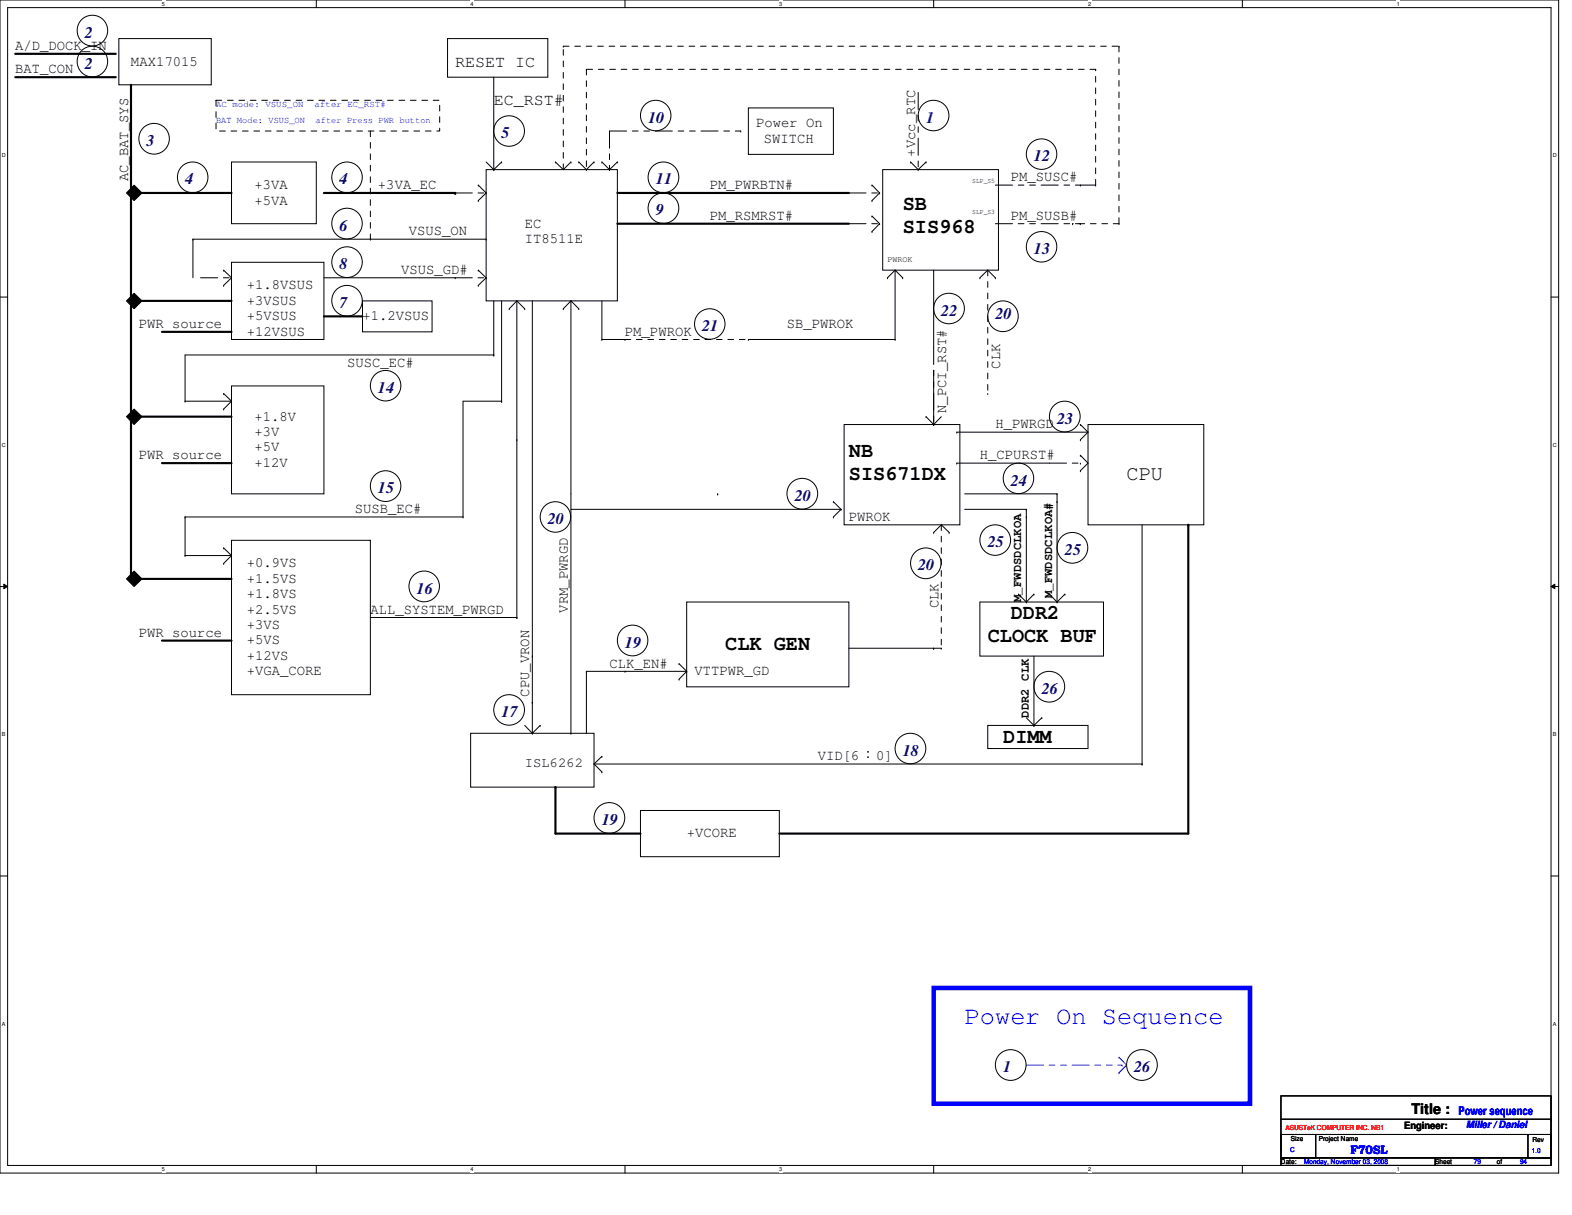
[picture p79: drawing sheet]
<svg xmlns="http://www.w3.org/2000/svg" width="279mm" height="216mm" viewBox="0 0 279 216" stroke-linecap="round" stroke-linejoin="round" font-family="sans-serif">
<defs><g id="words">
<text font-size="4.5" fill="#00f" x="171.4" y="181.9">Power On Sequence</text>
<g font-size="3.7">
<text x="160.4" y="37.3">SB</text>
<text x="160.4" y="41.5">SIS968</text>
<text x="150.9" y="81.2">NB</text>
<text x="150.9" y="85.3">SIS671DX</text>
<text x="200.2" y="85.3">CPU</text>
<text x="179.7" y="110">DDR2</text>
<text x="128.9" y="115.5">CLK GEN</text>
<text x="175.6" y="114.1">CLOCK BUF</text>
<text x="178.3" y="132">DIMM</text>
</g>
<g font-size="2.9" fill="#000080">
<text x="15.1" y="6.7">2</text>
<text x="15.1" y="12.2">2</text>
<text x="115.2" y="21.8">10</text>
<text x="26" y="25.9">3</text>
<text x="89.2" y="24.6">5</text>
<text x="183.8" y="28.7">12</text>
<text x="32.9" y="32.8">4</text>
<text x="60.3" y="32.8">4</text>
<text x="116.6" y="32.8">11</text>
<text x="60.3" y="41">6</text>
<text x="116.6" y="38.3">9</text>
<text x="60.3" y="47.9">8</text>
<text x="183.8" y="45.1">13</text>
<text x="60.3" y="54.7">7</text>
<text x="124.8" y="58.8">21</text>
<text x="167.3" y="56.1">22</text>
<text x="176.9" y="56.8">20</text>
<text x="67.2" y="69.8">14</text>
<text x="187.9" y="75.3">23</text>
<text x="67.2" y="87.6">15</text>
<text x="141.3" y="89">20</text>
<text x="179.7" y="86.3">24</text>
<text x="97.4" y="93.1">20</text>
<text x="163.2" y="101.3">20</text>
<text x="175.6" y="97.2">25</text>
<text x="189.3" y="98.6">25</text>
<text x="74" y="105.5">16</text>
<text x="111.1" y="115.1">19</text>
<text x="185.2" y="123.3">26</text>
<text x="89.2" y="127.4">17</text>
<text x="160.4" y="134.3">18</text>
<text x="107" y="146.6">19</text>
<text x="178.3" y="190.5">1</text>
<text x="201.6" y="190.5">26</text>
</g>
<g font-size="2.9">
<text x="80.9" y="11.9">RESET IC</text>
<text x="87.8" y="18.7">EC_RST#</text>
</g>
<text font-size="2.9" fill="#0000a0" x="164.6" y="21.8">1</text>
<g font-size="2.6">
<text x="2.7" y="8.9">A/D_DOCK_IN</text>
<text x="23.3" y="11.6">MAX17015</text>
<text x="2.7" y="13">BAT_CON</text>
<text x="134.4" y="22.6">Power On</text>
<text x="135.8" y="25.4">SWITCH</text>
<text x="162.6" y="27.8" transform="rotate(-90 162.6 27.8)">+Vcc_RTC</text>
<text x="22.8" y="32.2" transform="rotate(-90 22.8 32.2)">AC_BAT_SYS</text>
<text x="45.3" y="33.6">+3VA</text>
<text x="67.2" y="33.6">+3VA_EC</text>
<text x="126.2" y="33.6">PM_PWRBTN#</text>
<text x="179.7" y="32.2">PM_SUSC#</text>
<text x="45.3" y="36.4">+5VA</text>
<text x="72.7" y="41.8">VSUS_ON</text>
<text x="93.3" y="40.5">EC</text>
<text x="126.2" y="39.1">PM_RSMRST#</text>
<text x="179.7" y="39.1">PM_SUSB#</text>
<text x="93.3" y="43.3">IT8511E</text>
<text x="43.9" y="51.4">+1.8VSUS</text>
<text x="71.3" y="48.7">VSUS_GD#</text>
<text x="24.7" y="58.3">PWR source</text>
<text x="43.9" y="54.2">+3VSUS</text>
<text x="43.9" y="56.9">+5VSUS</text>
<text x="43.9" y="59.6">+12VSUS</text>
<text x="64.4" y="56.9">+1.2VSUS</text>
<text x="111.1" y="59.6">PM_PWROK</text>
<text x="139.9" y="58.3">SB_PWROK</text>
<text x="61.7" y="65.2">SUSC_EC#</text>
<text x="177.8" y="65.5" transform="rotate(-90 177.8 65.5)">CLK</text>
<text x="45.3" y="74.8">+1.8V</text>
<text x="45.3" y="77.5">+3V</text>
<text x="168.1" y="73.4" transform="rotate(-90 168.1 73.4)">N_PCI_RST#</text>
<text x="176.9" y="76.1">H_PWRGD</text>
<text x="24.7" y="81.6">PWR source</text>
<text x="45.3" y="80.2">+5V</text>
<text x="45.3" y="83">+12V</text>
<text x="174.2" y="81.6">H_CPURST#</text>
<text x="63.1" y="91.2">SUSB_EC#</text>
<text x="150.9" y="92.6">PWROK</text>
<text x="43.9" y="100.8">+0.9VS</text>
<text x="43.9" y="106.3">+1.8VS</text>
<text x="43.9" y="103.5">+1.5VS</text>
<text x="24.7" y="113.2">PWR source</text>
<text x="43.9" y="111.8">+3VS</text>
<text x="43.9" y="109.1">+2.5VS</text>
<text x="65.8" y="109.1">ALL_SYSTEM_PWRGD</text>
<text x="100.9" y="108.9" transform="rotate(-90 100.9 108.9)">VRM_PWRGD</text>
<text x="166.8" y="108.1" transform="rotate(-90 166.8 108.1)">CLK</text>
<text x="43.9" y="117.3">+12VS</text>
<text x="43.9" y="114.5">+5VS</text>
<text x="108.3" y="118.7">CLK_EN#</text>
<text x="43.9" y="120">+VGA_CORE</text>
<text x="94.1" y="123.8" transform="rotate(-90 94.1 123.8)">CPU_VRON</text>
<text x="123.4" y="120">VTTPWR_GD</text>
<text x="145.4" y="135.1">VID[6：0]</text>
<text x="122" y="148.8">+VCORE</text>
<text x="250.9" y="197.9">Title :</text>
</g>
<text font-size="2.5" x="93.3" y="136.4">ISL6262</text>
<g font-size="2.2">
<text x="181.5" y="107" transform="rotate(-90 181.5 107)">M_FWDSDCLKOA</text>
<text x="187" y="106.3" transform="rotate(-90 187 106.3)">M_FWDSDCLKOA#</text>
<text x="182.9" y="127.6" transform="rotate(-90 182.9 127.6)">DDR2 CLK</text>
</g>
<g font-size="2.2" fill="#00f">
<text x="259.2" y="198.2">Power sequence</text>
<text x="240" y="205">F70SL</text>
</g>
<text font-size="1.8" x="249.6" y="200.5">Engineer:</text>
<text font-size="1.8" fill="#00f" x="260.6" y="200.5">Miller / Daniel</text>
<g font-size="1.6" fill="#00f">
<text x="38.4" y="19.1">AC mode: VSUS_ON</text>
<text x="38.4" y="21.8">BAT Mode: VSUS_ON</text>
<text x="55.9" y="19.1">after EC_RST#</text>
<text x="56.1" y="21.8">after Press PWR button</text>
</g>
<text font-size="1.5" x="157.7" y="46.5">PWROK</text>
<g font-size="1.2">
<text x="172.8" y="32.6">SLP_S5</text>
<text x="172.8" y="38">SLP_S3</text>
<text x="229.4" y="202.7">Size</text>
<text x="234.4" y="202.7">Project Name</text>
<text x="272.4" y="202.9">Rev</text>
<text x="227.7" y="206.9">Date:</text>
<text x="255.1" y="206.9">Sheet</text>
<text x="266.1" y="206.9">of</text>
</g>
<text font-size="1.2" fill="#f00" x="228.5" y="200.8">ASUSTeK COMPUTER INC. NB1</text>
<g font-size="1.2" fill="#00f">
<text x="229.3" y="204.7">C</text>
<text x="231.8" y="206.9">Monday, November 03, 2008</text>
<text x="262" y="206.9">79</text>
<text x="270.2" y="206.9">94</text>
<text x="272.2" y="204.8">1.0</text>
</g>
<g font-size="1">
<text x="28.8" y="1">5</text>
<text x="83.7" y="1">4</text>
<text x="138.5" y="1">3</text>
<text x="193.4" y="1">2</text>
<text x="248.2" y="1">1</text>
<text x=".3" y="27.9">D</text>
<text x="276" y="27.9">D</text>
<text x=".3" y="79.4">C</text>
<text x="276" y="79.4">C</text>
<text x=".3" y="130.8">B</text>
<text x="276" y="130.8">B</text>
<text x=".3" y="182.2">A</text>
<text x="276" y="182.2">A</text>
<text x="28.8" y="208.1">5</text>
<text x="83.7" y="208.1">4</text>
<text x="138.5" y="208.1">3</text>
<text x="193.4" y="208.1">2</text>
<text x="248.2" y="208.1">1</text>
</g>
</g></defs>
<path d="M0 0h277v208.4h-277zM1.4 1.4h274.3v205.7h-274.3z" fill="none" stroke="#000" stroke-width=".18"/>
<g fill="#fff">
<path d="M28.8 .1h.5v1.1h-.5z"/>
<path d="M28.8 207.2h.5v1.1h-.5z"/>
</g>
<path d="M56.2 0v1.4M56.2 207.1v1.3" fill="none" stroke="#000" stroke-width=".18"/>
<g fill="#fff">
<path d="M83.7 .1h.5v1.1h-.5z"/>
<path d="M83.7 207.2h.5v1.1h-.5z"/>
</g>
<path d="M111.1 0v1.4M111.1 207.1v1.3" fill="none" stroke="#000" stroke-width=".18"/>
<g fill="#fff">
<path d="M138.5 .1h.6v1.1h-.6z"/>
<path d="M138.5 207.2h.6v1.1h-.6z"/>
</g>
<path d="M165.9 0v1.4M165.9 207.1v1.3" fill="none" stroke="#000" stroke-width=".18"/>
<g fill="#fff">
<path d="M193.4 .1h.5v1.1h-.5z"/>
<path d="M193.4 207.2h.5v1.1h-.5z"/>
</g>
<path d="M220.8 0v1.4M220.8 207.1v1.3" fill="none" stroke="#000" stroke-width=".18"/>
<g fill="#fff">
<path d="M248.2 .1h.6v1.1h-.6z"/>
<path d="M248.2 207.2h.6v1.1h-.6z"/>
<path d="M.3 27.1h.8v1.1h-.8z"/>
<path d="M276 27.1h.7v1.1h-.7z"/>
<path d="M.3 78.5h.8v1.1h-.8z"/>
<path d="M276 78.5h.7v1.1h-.7z"/>
</g>
<path d="M0 52.8h1.4M275.7 52.8h1.3" fill="none" stroke="#000" stroke-width=".18"/>
<g fill="#fff">
<path d="M.3 129.9h.7v1.1h-.7z"/>
<path d="M276 129.9h.6v1.1h-.6z"/>
</g>
<path d="M0 104.2h1.4M.7 103.8l.7 .4-.7 .4zM275.7 104.2l.7-.4v.8zM275.7 104.2h1.3" fill="none" stroke="#000" stroke-width=".18"/>
<path d="M.7 103.8l.7 .4-.7 .4zM275.7 104.2l.7-.4v.8z" fill="#000"/>
<g fill="#fff">
<path d="M.3 181.4h.7v1.1h-.7z"/>
<path d="M276 181.4h.6v1.1h-.6z"/>
</g>
<g fill="none" stroke="#000" stroke-width=".18">
<path d="M21.1 6.9h16.4v8.2h-16.4zM79.5 6.9h17.9v6.8h-17.9zM87.8 13.7v16.4M133 19.2h15.1v8.2h-15.1zM23.8 32.9l1.4 1.4-1.4 1.3-1.3-1.3zM41.1 28.8h15.1v11h-15.1zM85 35.6h.1M85 32.9h.1M85 32.9l1.4 1.4-1.4 1.3M86.4 30.1h23.3v23.4h-23.3zM86.4 28.8l1.4 1.3M87.8 30.1h.1"/>
<path d="M89.2 28.8h.1M89.2 28.8l-1.4 1.3M98.7 28.8h.1M98.7 28.8l1.4 1.3 1.4-1.3M101.5 28.8h.1M102.9 28.8h.1M102.9 28.8l1.3 1.3 1.4-1.3M105.6 28.8h.1M107 28.8h.1M107 28.8l1.3 1.3 1.4-1.3M109.7 28.8h.1M155 32.9h.1"/>
<path d="M155 38.4h.1M155 35.6h.1M155 32.9l1.3 1.4-1.3 1.3M155 38.4l1.3 1.4-1.3 1.3M156.9 30.1h20.6v17.9h-20.6zM161.8 28.8h.1M161.8 28.8l1.4 1.3 1.4-1.3M164.6 28.8h.1M192 32.9h2.7M194.7 32.9h.1M23.8 52.1l1.4 1.4-1.4 1.4-1.3-1.4zM34.3 42.5h.1"/>
<path d="M34.3 42.5v6.9M34.3 42.5h52.1M39.8 50.7h.1M39.8 48h.1M39.8 48l1.3 1.4-1.3 1.3M41.1 46.6h16.5v13.7h-16.5zM57.6 49.4h23.3M64.4 53.5h12.4v5.5h-12.4zM80.9 49.4h.1M85 48h.1M85 50.7h.1M85 48l1.4 1.4-1.4 1.3"/>
<path d="M86.4 42.5h.1M87.8 53.5v9.6M89.2 53.5v17.8M90.5 54.9h.1M91.9 53.5v56.2M91.9 53.5l1.4 1.4M91.9 53.5l-1.4 1.4M93.3 54.9h.1M94.6 53.5v76.8M100.1 54.9h.1M101.5 53.5h.1M101.5 53.5v76.8"/>
<path d="M101.5 53.5l1.4 1.4M101.5 53.5l-1.4 1.4M102.9 54.9h.1M107 53.5v6.8M155 41.1h.1M157.7 49.4h.1M159.1 48h.1M159.1 48v12.3M159.1 48l1.3 1.4M159.1 48l-1.4 1.4M160.4 49.4h.1M165.9 48h.1"/>
<path d="M165.9 48v13.7M174.2 49.4h.1M174.2 49.4l1.4-1.4 1.3 1.4M176.9 49.4h.1M22.5 74l1.3-1.3 1.4 1.3-1.4 1.4zM32.9 71.3h.1M32.9 71.3h8.2M39.8 72.7h.1M39.8 69.9h.1M39.8 69.9l1.3 1.4M41.1 68.6h16.5v19.2h-16.5zM41.1 71.3h.1"/>
<path d="M41.1 71.3l-1.3 1.4M87.8 63.1h.1M87.8 63.1h-54.9v8.2M89.2 71.3h.1M89.2 71.3h-6.9v20.6M91.9 78.1h.1M107 60.3h.1M107 60.3h4.1M111.1 60.3h.1M133 60.3h26.1M150 75.4h20.6v17.9h-20.6zM159.1 60.3h.1"/>
<path d="M164.6 74h.1M164.6 74l1.3 1.4M165.9 65.8h.1M165.9 75.4h.1M165.9 65.8v9.6M167.3 74l-1.4 1.4M170.1 76.8h.1M170.1 76.8h23.3M192 75.4h.1M192 78.1h.1M192 75.4l1.4 1.4M193.4 75.4h20.6v17.9h-20.6z"/>
<path d="M193.4 76.8l-1.4 1.3M32.9 91.9h.1M32.9 98.7h.1M32.9 91.9v6.8M32.9 91.9h49.4M32.9 98.7h8.2M39.8 97.4h.1M39.8 97.4l1.3 1.3M41.1 96h24.7v27.4h-24.7zM41.1 98.7h.1M41.1 98.7l-1.3 1.4M82.3 91.9h.1"/>
<path d="M101.5 90.5h48M127.6 87.8h.1M148.1 89.2h.1M148.1 91.9h.1M148.1 89.2l1.4 1.3M149.5 90.5h.1M149.5 90.5l-1.4 1.4M165.9 94.6h.1M165.9 94.6l1.4-1.3 1.4 1.3M168.7 94.6h.1M170.1 82.3h.1M170.1 82.3h16.4"/>
<path d="M171.4 90.5h11M171.4 87.8h16.5M182.4 90.5h.1M182.4 91.9h.1M182.4 90.5v16.5M187.9 87.8h.1M187.9 89.2h.1M187.9 87.8v19.2M192 80.9h.1M192 83.7h.1M192 80.9l1.4 1.4-1.4 1.4M203 93.3v42.5"/>
<path d="M23.8 101.5l1.4 1.4-1.4 1.3-1.3-1.3zM39.8 100.1h.1M65.8 109.7h26.1M91.9 109.7h.1M94.6 116.6h.1M104.2 119.3h.1M104.2 119.3v11M104.2 119.3h17.8M111.1 119.3h.1M120.7 117.9h.1M120.7 117.9l1.3 1.4M122 107h28.9v15h-28.9z"/>
<path d="M122 119.3h.1M122 119.3l-1.3 1.4M150.9 115.2h16.4M165.9 115.2h.1M174.2 107h21.9v9.6h-21.9zM181 105.6h.1M181 105.6l1.4 1.4M182.4 107h.1M183.8 105.6h.1M183.8 105.6l-1.4 1.4M183.8 116.6v12.3M186.5 105.6h.1"/>
<path d="M186.5 105.6l1.4 1.4M187.9 107h.1M189.3 105.6h.1M189.3 105.6l-1.4 1.4M83.7 130.3h21.9v9.6h-21.9zM93.3 128.9l1.3 1.4M94.6 124.8h.1M94.6 130.3h.1M96 128.9h.1M96 128.9l-1.4 1.4M101.5 130.3h.1M105.6 135.8h97.4"/>
<path d="M105.6 135.8l1.4 1.4M107 134.4h.1M107 137.2h.1M107 134.4l-1.4 1.4M120.7 120.7h.1M175.6 128.9h17.8v4.1h-17.8zM182.4 127.6l1.4 1.3M183.8 128.9h.1M185.2 127.6h.1M185.2 127.6l-1.4 1.3M203 135.8h.1M0 155.7h1.4"/>
<path d="M113.8 144h24.7v8.2h-24.7zM275.7 155.7h1.3M227.7 194.7h48v11h-48zM227.7 198.9h48M275.7 198.9h.1M227.7 201.6h6.1v4.1h-6.1zM227.7 205.7h27.4v1.4h-27.4zM234 201.6h37.6M255.1 205.7h20.6v1.4h-20.6zM271.6 201.6h4.1v4.1h-4.1zM271.6 201.6h.1"/>
<circle cx="16.4" cy="10.9" r="2.72"/>
<circle cx="16.4" cy="5.4" r="2.72"/>
<circle cx="27.4" cy="24.7" r="2.72"/>
<circle cx="34.2" cy="31.5" r="2.72"/>
<circle cx="61.7" cy="39.7" r="2.72"/>
<circle cx="61.7" cy="31.5" r="2.72"/>
<circle cx="90.5" cy="23.3" r="2.73"/>
<circle cx="116.5" cy="20.5" r="2.71"/>
<circle cx="117.9" cy="31.5" r="2.74"/>
<circle cx="117.9" cy="37" r="2.73"/>
<circle cx="165.9" cy="20.5" r="2.73"/>
<circle cx="185.1" cy="27.4" r="2.71"/>
<circle cx="61.7" cy="53.4" r="2.72"/>
<circle cx="61.7" cy="46.6" r="2.72"/>
<circle cx="126.1" cy="57.6" r="2.71"/>
<circle cx="168.7" cy="54.8" r="2.73"/>
<circle cx="178.3" cy="56.2" r="2.72"/>
<circle cx="185.1" cy="43.9" r="2.71"/>
<circle cx="68.5" cy="68.5" r="2.71"/>
<circle cx="189.2" cy="74" r="2.74"/>
<circle cx="68.5" cy="86.4" r="2.72"/>
<circle cx="98.7" cy="91.9" r="2.71"/>
<circle cx="142.6" cy="87.7" r="2.74"/>
<circle cx="176.9" cy="96" r="2.73"/>
<circle cx="181" cy="85" r="2.71"/>
<circle cx="190.6" cy="97.3" r="2.74"/>
<circle cx="75.4" cy="104.2" r="2.72"/>
<circle cx="112.4" cy="113.8" r="2.72"/>
<circle cx="164.5" cy="100.1" r="2.72"/>
<circle cx="90.5" cy="126.2" r="2.73"/>
<circle cx="161.8" cy="133" r="2.73"/>
<circle cx="186.5" cy="122" r="2.74"/>
<circle cx="108.3" cy="145.3" r="2.74"/>
<circle cx="179.6" cy="189.2" r="2.74"/>
<circle cx="203" cy="189.2" r="2.74"/>
</g>
<g fill="none" stroke="#000" stroke-width=".38">
<path d="M2.7 9.6h17.9M2.7 13.7h17.9M23.3 15.1v87.8M23.3 34.3h17.8M57.6 34.3h23.3M109.7 34.3h41.2M109.7 39.8h41.2M24.7 53.5h16.4M28.8 59h12.3M57.6 56.2h6.8M24.7 74h16.4M28.8 82.3h12.3"/>
<path d="M211.2 93.3v54.8h-72.7M24.7 102.9h16.4M28.8 113.8h12.3M98.7 139.9v8.2h15.1"/>
</g>
<g fill="none" stroke="#000" stroke-width=".18" stroke-dasharray="3 1 1 1 1 1">
<path d="M163.2 16.4v13.7M80.9 34.3h5.5M86.4 34.3h.1M108.3 23.3h23.4M108.3 23.3v6.8M108.3 30.1h.1M131.7 23.3h.1M150.9 34.3h5.4M150.9 39.8h5.4M156.3 34.3h.1M156.3 39.8h.1M163.2 30.1h.1"/>
<path d="M176.9 32.9h15.1M176.9 39.8h15.1M192 32.9h.1M192 39.8h.1M35.6 49.4h5.5M41.1 49.4h.1M80.9 49.4h5.5M86.4 49.4h.1M165.9 61.7v13.7M165.9 75.4h.1M186.5 82.3h5.5M192 82.3h.1"/>
</g>
<g fill="#000">
<path d="M23.8 32.9l1.4 1.4-1.4 1.3-1.3-1.3z" fill-rule="evenodd"/>
<path d="M23.8 52.1l1.4 1.4-1.4 1.4-1.3-1.4z" fill-rule="evenodd"/>
<path d="M22.5 74l1.3-1.3 1.4 1.3-1.4 1.4z" fill-rule="evenodd"/>
<path d="M23.8 101.5l1.4 1.4-1.4 1.3-1.3-1.3z" fill-rule="evenodd"/>
</g>
<path d="M165.9 175.6h56.3v20.5h-56.3z" fill="none" stroke="#00f" stroke-width=".8"/>
<path d="M198.9 190.6h.1M198.9 187.9h.1M198.9 187.9l1.3 1.4-1.3 1.3" fill="none" stroke="#00f" stroke-width=".18"/>
<g fill="none" stroke="#000" stroke-width=".18" stroke-dasharray="1 1 1 1 1 1 1 1">
<path d="M38.4 17.8h39.7v5.5h-39.7zM100.1 8.2h.1M100.1 8.2h98.8M104.2 12.3h.1M104.2 12.3v17.8M194.7 12.3h.1M194.7 12.3h-90.5M198.9 8.2h.1M198.9 8.2v31.6M65.8 23.3v19.2M100.1 30.1v-21.9M104.2 30.1h.1"/>
<path d="M190.6 39.8h.1M194.7 32.9v-20.6M198.9 39.8h.1M198.9 39.8h-8.3M65.8 42.5h.1M175.6 48v21.9M111.1 60.3h21.9M133 60.3h.1M175.6 69.9h.1M167.3 93.3v21.9M167.3 115.2h.1"/>
</g>
<path d="M182.4 189.3h17M199.4 189.3h.1" fill="none" stroke="#00f" stroke-width=".18" stroke-dasharray="3 1 1 1 1 1"/>
<g fill="#000">
<circle cx="80.9" cy="34.3" r=".19"/>
<circle cx="211.2" cy="93.3" r=".19"/>
<circle cx="98.7" cy="139.9" r=".19"/>
</g>
<use href="#words"/>
</svg>
